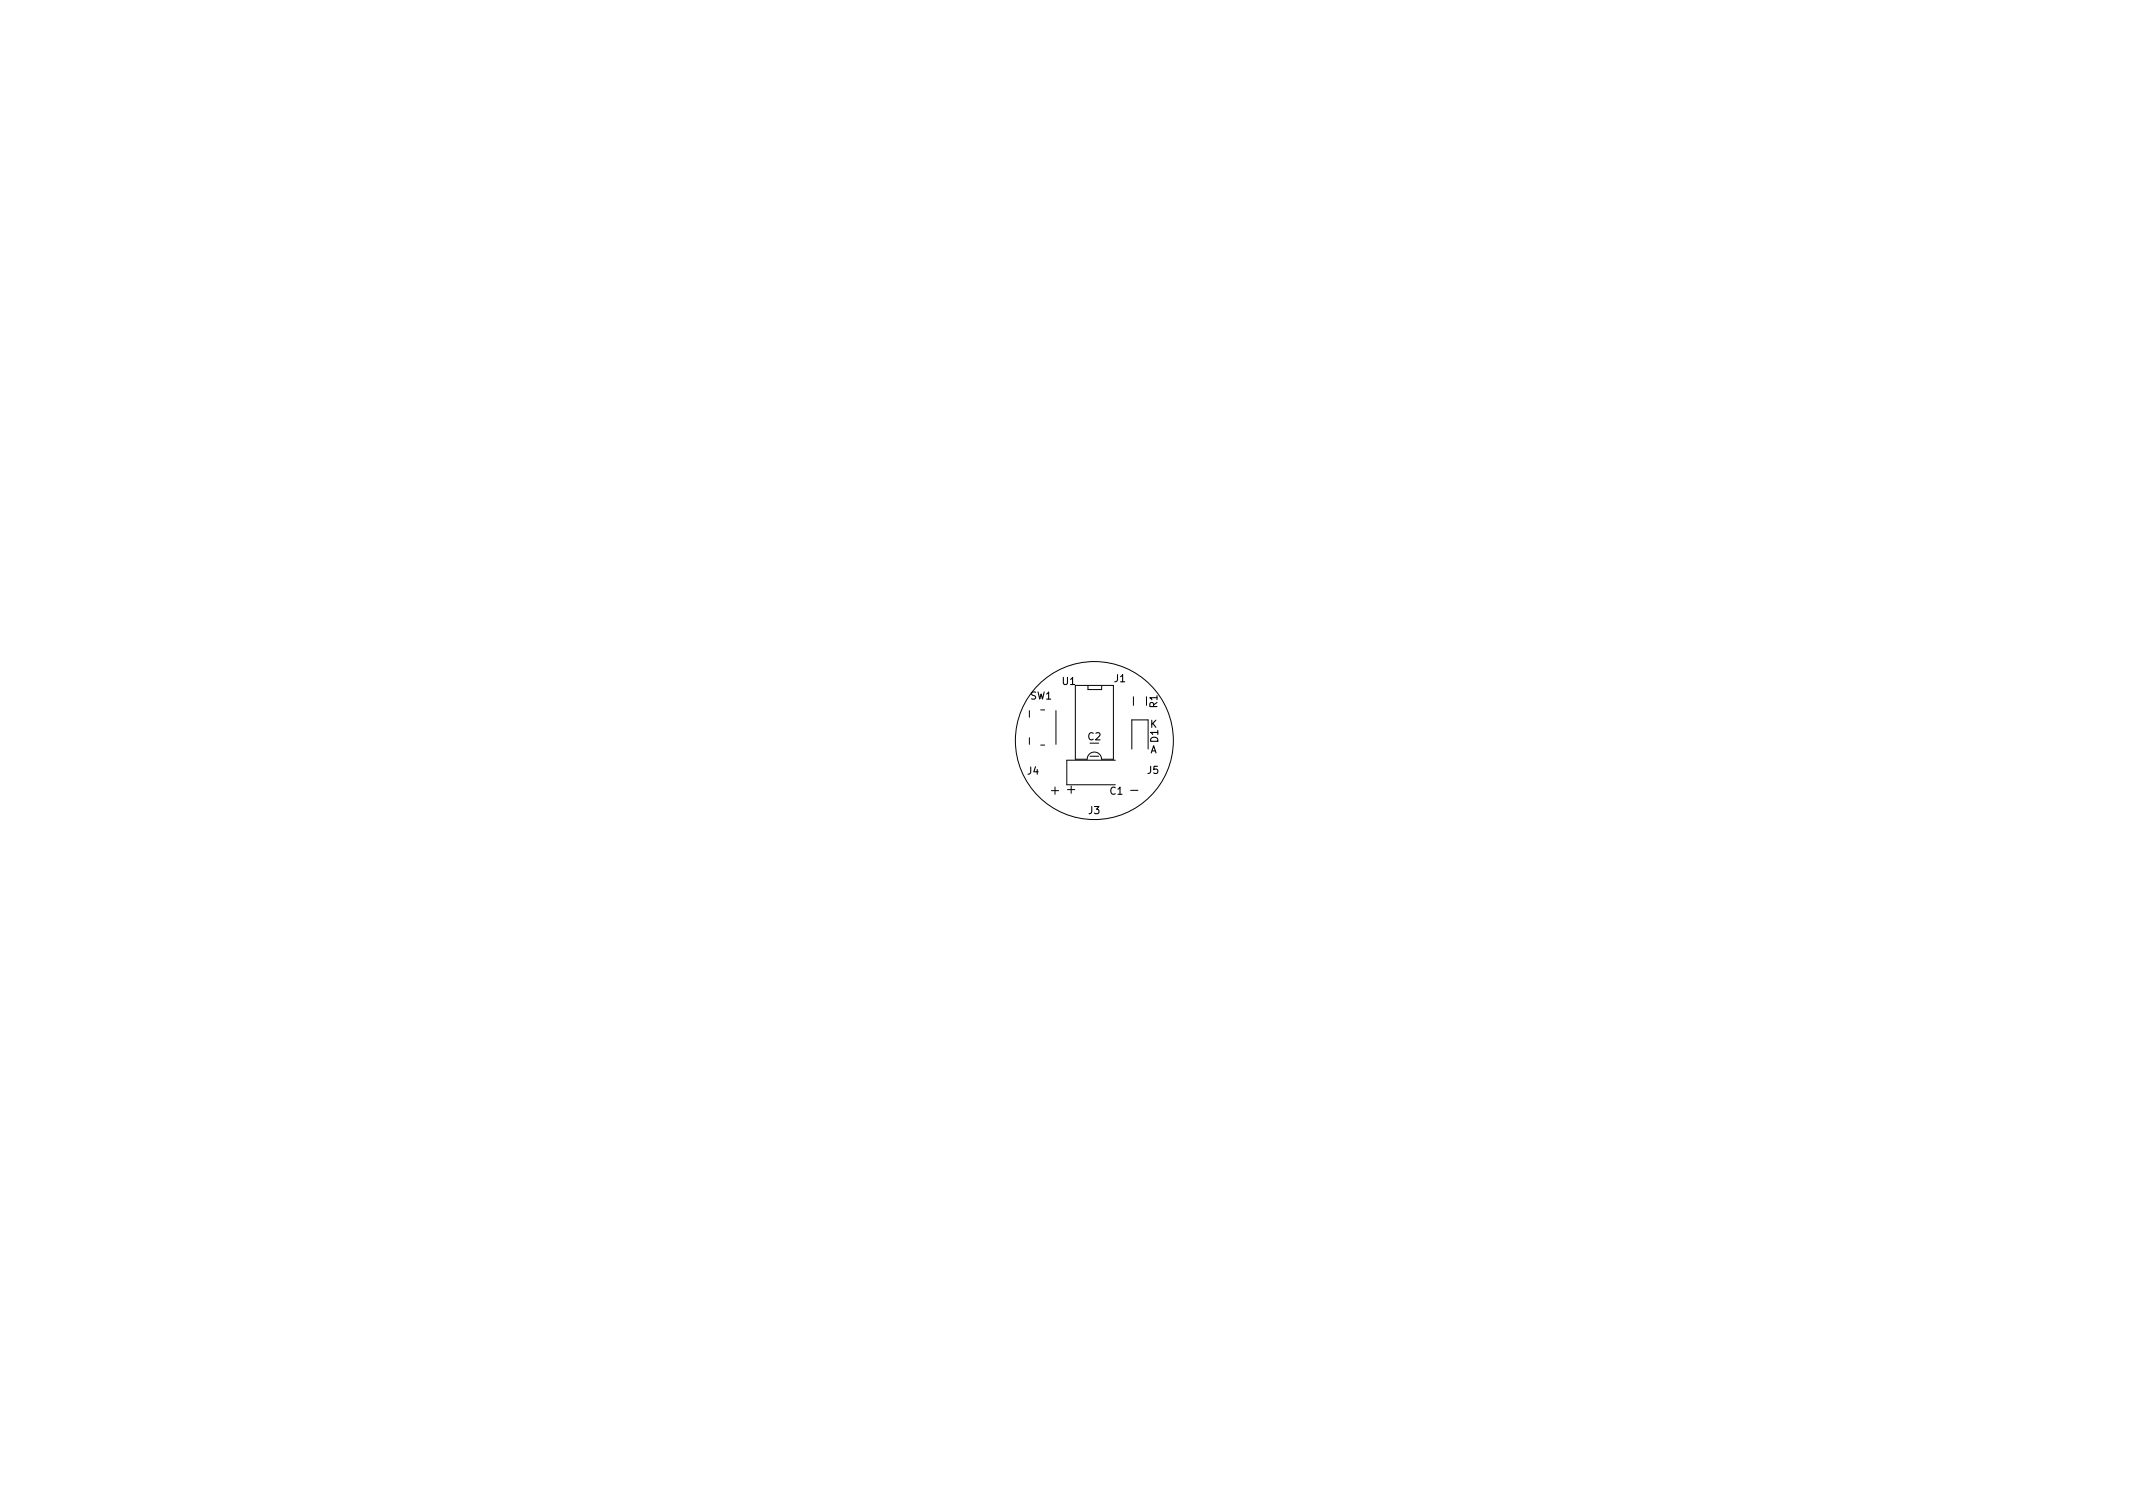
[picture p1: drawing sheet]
<svg xmlns="http://www.w3.org/2000/svg" width="297mm" height="210mm" viewBox="0 0 297 210" stroke-linecap="round" stroke-linejoin="round" font-family="sans-serif">
<defs><g id="words">
<g font-size="1.4">
<text x="148" y="95.4">U1</text>
<text x="155.2" y="95">J1</text>
<text x="143.5" y="97.4">SW1</text>
<text x="160.2" y="101.3">K</text>
<text x="161.2" y="98.5" transform="rotate(-90 161.2 98.5)">R1</text>
<text x="143.1" y="107.8">J4</text>
<text x="151.5" y="103.1">C2</text>
<text x="159.8" y="107.7">J5</text>
<text x="160.2" y="104.9">A</text>
<text x="161.3" y="103.4" transform="rotate(-90 161.3 103.4)">D1</text>
<text x="151.6" y="113.3">J3</text>
<text x="154.6" y="110.6">C1</text>
</g>
</g></defs>
<g fill="none" stroke="#000" stroke-width=".14">
<path d="M143.3 98.9v1M144.9 98.8h.6M147 98.9v4.7M149.8 95.4h5.2v10.3h-1.6a1 1 0 0 0-1-1 1 1 0 0 0-1 1h-1.6zM151.5 95.5v.5h1.9v-.5M157.8 97v1.2M159.7 97v1.2M143.3 102.7v.9M144.9 103.7h.6M146.4 110.1h1M146.9 109.6v1M148.7 109.9h1"/>
<path d="M149.2 109.4v1.1M151.8 105.3h1.2M155.3 105.9h-6.7v3.4h6.7M157.5 110h1M157.6 104.3v-4.1h2.3v4.1"/>
<circle cx="152.4" cy="103.1" r="11"/>
</g>
<use href="#words"/>
</svg>
